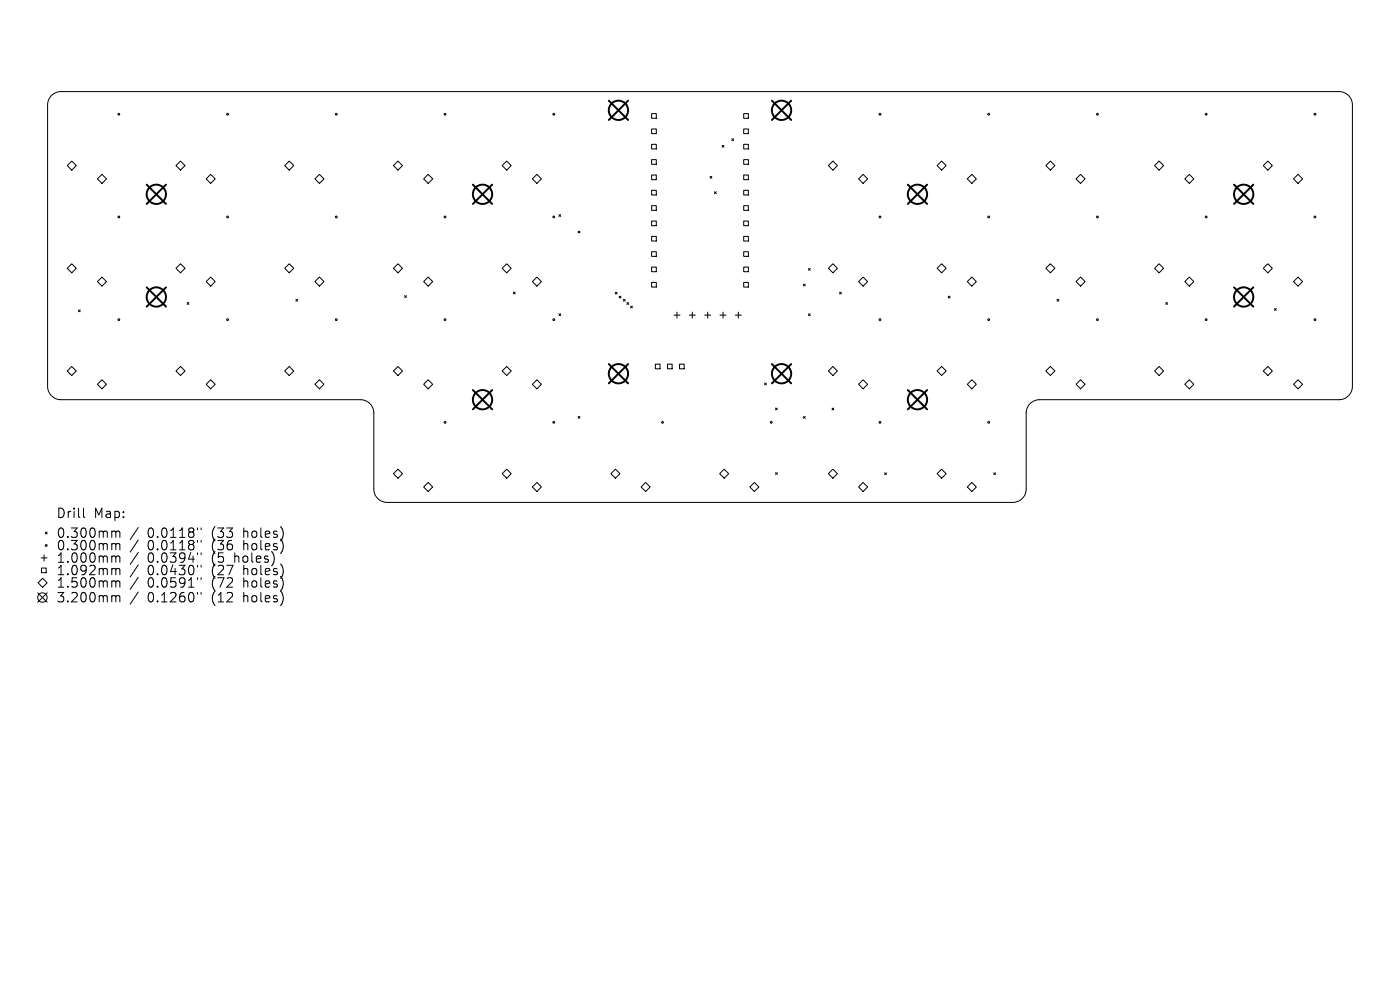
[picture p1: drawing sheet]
<svg xmlns="http://www.w3.org/2000/svg" width="297mm" height="210mm" viewBox="0 0 297 210" stroke-linecap="round" stroke-linejoin="round" font-family="sans-serif">
<defs><g id="words">
<g font-size="2.8">
<text x="12" y="110.1">Drill</text>
<text x="19.9" y="110.1">Map:</text>
<text x="12" y="114.3">0.300mm</text>
<text x="12" y="117">0.300mm</text>
<text x="12" y="119.6">1.000mm</text>
<text x="31.2" y="114.3">0.0118&quot;</text>
<text x="31.2" y="117">0.0118&quot;</text>
<text x="31.2" y="119.6">0.0394&quot;</text>
<text x="44.9" y="114.3">(33</text>
<text x="44.9" y="117">(36</text>
<text x="44.9" y="119.6">(5</text>
<text x="49.7" y="119.6">holes)</text>
<text x="51.6" y="114.3">holes)</text>
<text x="51.6" y="117">holes)</text>
<text x="12" y="122.2">1.092mm</text>
<text x="12" y="124.9">1.500mm</text>
<text x="31.2" y="122.2">0.0430&quot;</text>
<text x="31.2" y="124.9">0.0591&quot;</text>
<text x="44.9" y="122.2">(27</text>
<text x="44.9" y="124.9">(72</text>
<text x="51.6" y="122.2">holes)</text>
<text x="51.6" y="124.9">holes)</text>
<text x="12" y="128">3.200mm</text>
<text x="31.2" y="128">0.1260&quot;</text>
<text x="44.9" y="128">(12</text>
<text x="51.6" y="128">holes)</text>
</g>
</g></defs>
<g fill="none" stroke="#000" stroke-width=".21">
<path d="M11 20.2l1-.6 .9-.2h271.2a2.82 2.82 0 0 1 2.8 2.8v59.8a2.82 2.82 0 0 1-2.8 2.8h-63.6a2.82 2.82 0 0 0-2.8 2.8v16.2a2.82 2.82 0 0 1-2.8 2.8h-132.8a2.82 2.82 0 0 1-2.8-2.8v-16.2a2.82 2.82 0 0 0-2.8-2.8h-63.6a2.82 2.82 0 0 1-2.8-2.8v-59.8l.2-1.1zM14.3 35.1l.9-.9 1 .9-1 1zM20.7 37.9l.9-.9 1 .9-1 1zM37.3 35.1l1-.9 1 .9-1 1zM43.7 37.9l1-.9 1 .9-1 1zM60.4 35.1l1-.9 .9 .9-.9 1zM66.8 37.9l1-.9 .9 .9-.9 1zM83.5 35.1l.9-.9 1 .9-1 1zM89.9 37.9l.9-.9 1 .9-1 1zM106.5 35.1l1-.9 1 .9-1 1zM113.9 37l1 .9-1 1-1-1zM138.2 24.1h1v1h-1z"/>
<path d="M138.2 27.4h1v.9h-1zM138.2 30.6h1v1h-1zM138.2 33.9h1v1h-1zM138.2 37.1h1v1h-1zM150.6 37.4l.4 .4M151 37.4l-.4 .4M153.2 30.8l.4 .4M153.6 30.8l-.4 .4M155.2 29.4l.4 .4M155.6 29.4l-.4 .4M157.8 24.1h1v1h-1zM157.8 27.4h1v.9h-1z"/>
<path d="M157.8 30.6h1v1h-1zM157.8 33.9h1v1h-1zM157.8 37.1h1v1h-1zM175.7 35.1l1-.9 1 .9-1 1zM182.1 37.9l1-.9 1 .9-1 1zM198.8 35.1l1-.9 .9 .9-.9 1zM205.2 37.9l1-.9 .9 .9-.9 1zM221.9 35.1l.9-.9 1 .9-1 1zM229.2 37l1 .9-1 1-.9-1zM244.9 35.1l1-.9 1 .9-1 1zM251.3 37.9l1-.9 1 .9-1 1zM268 35.1l1-.9 .9 .9-.9 1z"/>
<path d="M275.4 37l.9 .9-.9 1-1-1zM14.3 56.9l.9-.9 1 .9-1 1zM20.7 59.7l.9-.9 1 .9-1 1zM37.3 56.9l1-.9 1 .9-1 1zM43.7 59.7l1-.9 1 .9-1 1zM60.4 56.9l1-.9 .9 .9-.9 1zM66.8 59.7l1-.9 .9 .9-.9 1zM83.5 56.9l.9-.9 1 .9-1 1zM89.9 59.7l.9-.9 1 .9-1 1zM106.5 56.9l1-.9 1 .9-1 1zM112.9 59.7l1-.9 1 .9-1 1zM118.6 45.5l.3 .4"/>
<path d="M118.9 45.5l-.3 .4M122.6 49l.4 .4M123 49l-.4 .4M138.2 40.4h1v1h-1zM138.2 43.6h1v1h-1zM138.2 46.9h1v1h-1zM138.2 50.1h1v1h-1zM138.2 53.4h1v1h-1zM138.2 56.7h1v.9h-1zM138.2 59.9h1v1h-1zM151.6 40.7l.3 .4M151.9 40.7l-.3 .4"/>
<path d="M157.8 40.4h1v1h-1zM157.8 43.6h1v1h-1zM157.8 46.9h1v1h-1zM157.8 50.1h1v1h-1zM157.8 53.4h1v1h-1zM157.8 56.7h1v.9h-1zM157.8 59.9h1v1h-1zM171.5 56.9l.4 .4M171.9 56.9l-.4 .4M175.7 56.9l1-.9 1 .9-1 1zM182.1 59.7l1-.9 1 .9-1 1zM199.8 56l.9 .9-.9 1-1-1z"/>
<path d="M205.2 59.7l1-.9 .9 .9-.9 1zM221.9 56.9l.9-.9 1 .9-1 1zM228.3 59.7l.9-.9 1 .9-1 1zM244.9 56.9l1-.9 1 .9-1 1zM251.3 59.7l1-.9 1 .9-1 1zM268 56.9l1-.9 .9 .9-.9 1zM275.4 58.8l.9 .9-.9 1-1-1zM15.2 77.7l1 1-1 1-.9-1zM16.6 65.7l.4 .4M17 65.7l-.4 .4M38.3 77.7l1 1-1 1-1-1zM39.7 64.2l.4 .4"/>
<path d="M40.1 64.2l-.4 .4M61.4 77.7l.9 1-.9 1-1-1zM62.8 63.5l.4 .4M63.2 63.5l-.4 .4M83.5 78.7l.9-1 1 1-1 1zM85.8 62.7l.4 .4M86.2 62.7l-.4 .4M106.5 78.7l1-1 1 1-1 1zM108.9 62l.4 .3M109.3 62l-.4 .3M118.6 66.6l.4 .3M119 66.6l-.4 .3"/>
<path d="M130.5 62l.4 .4M130.9 62l-.4 .4M131.4 62.8l.3 .4M131.7 62.8l-.3 .4M132.2 63.5l.4 .4M132.6 63.5l-.4 .4M133 64.2l.4 .4M133.4 64.2l-.4 .4M133.8 64.9l.4 .4M134.2 64.9l-.4 .4M139 77.2h1v1h-1zM141.6 77.2h1v1h-1z"/>
<path d="M143 66.8h1.3M143.6 66.2v1.3M144.2 77.2h1v1h-1zM146.2 66.8h1.3M146.9 66.2v1.3M149.5 66.8h1.3M150.1 66.2v1.3M152.7 66.8h1.3M153.4 66.2v1.3M156 66.8h1.3M156.6 66.2v1.3M170.4 60.3l.4 .4"/>
<path d="M170.8 60.3l-.4 .4M171.5 66.6l.4 .4M171.9 66.6l-.4 .4M176.7 77.7l1 1-1 1-1-1zM178.1 62l.4 .4M178.5 62l-.4 .4M199.8 77.7l.9 1-.9 1-1-1zM201.2 62.8l.4 .4M201.6 62.8l-.4 .4M221.9 78.7l.9-1 1 1-1 1zM224.2 63.5l.4 .4M224.6 63.5l-.4 .4"/>
<path d="M245.9 77.7l1 1-1 1-1-1zM247.3 64.2l.4 .4M247.7 64.2l-.4 .4M268 78.7l1-1 .9 1-.9 1zM270.4 65.5l.4 .3M270.8 65.5l-.4 .3M21.6 80.6l1 .9-1 1-.9-1zM44.7 80.6l1 .9-1 1-1-1zM67.8 80.6l.9 .9-.9 1-1-1zM89.9 81.5l.9-.9 1 .9-1 1zM113.9 80.6l1 .9-1 1-1-1zM122.6 88.3l.4 .4"/>
<path d="M123 88.3l-.4 .4M162.2 81.3l.4 .3M162.6 81.3l-.4 .3M164.5 86.6l.4 .3M164.9 86.6l-.4 .3M170.4 88.4l.4 .3M170.8 88.4l-.4 .3M176.5 86.6l.4 .4M176.9 86.6l-.4 .4M183.1 80.6l1 .9-1 1-1-1zM199.8 99.5l.9 1-.9 .9-1-.9zM205.2 81.5l1-.9 .9 .9-.9 1z"/>
<path d="M229.2 80.6l1 .9-1 1-.9-1zM252.3 80.6l1 .9-1 1-1-1zM275.4 80.6l.9 .9-.9 1-1-1zM8.7 118.4h1.3M9.4 117.7v1.3M9.6 112.9l.4 .4M10 112.9l-.4 .4M17.7 107.8v1.7l.3 .3M24.3 112.7l.3 .2M24.3 115.3l.3 .3M24.3 117.9l.3 .3M24.6 112.9v1.1"/>
<path d="M24.6 115.6v1M24.6 118.2v1.1M24.6 112.9l.3-.2 .4 .1 .1 1.2M24.6 115.6l.3-.3 .4 .1 .1 1.2M24.6 118.2l.3-.3 .4 .1 .1 1.3M29.3 111.9l-1.7 2.6M29.3 114.5l-1.7 2.6M29.3 117.2l-1.7 2.6M29.3 119.8l-1.7 2.6M41.9 112v.4M41.9 114.6v.4M41.9 117.3v.4"/>
<path d="M41.9 119.9v.4M42.7 112v.4M42.7 114.6v.4M42.7 117.3v.4M42.7 119.9v.4M58.2 118.3l-.1 .9M60 112.6v1.3M60 115.2v1.3M83.5 100.5l.9-1 1 1-1 .9zM89.9 103.3l.9-1 1 1-1 1zM106.5 100.5l1-1 1 1-1 .9zM112.9 103.3l1-1 1 1-1 1z"/>
<path d="M129.6 100.5l1-1 .9 1-.9 .9zM136 103.3l1-1 .9 1-.9 1zM152.7 100.5l.9-1 1 1-1 .9zM159.1 103.3l.9-1 1 1-1 1zM164.5 100.3l.4 .3M164.9 100.3l-.4 .3M175.7 100.5l1-1 1 1-1 .9zM182.1 103.3l1-1 1 1-1 1zM187.7 100.3l.4 .4M188.1 100.3l-.4 .4M205.2 103.3l1-1 .9 1-.9 1zM210.8 100.3l.4 .4"/>
<path d="M211.2 100.3l-.4 .4M8 125.8l2 2M8.8 120.5h1v1h-1zM9 122.7l1 .9-1 1-.9-1zM10 125.8l-2 2M24.3 120.6l.3 .3M24.3 123.2l.3 .3M24.3 126.3l.3 .3M24.6 120.9v1M24.6 123.5v1.1M24.6 126.6v1.1M24.6 120.9l.3-.3 .4 .1 .1 1.2"/>
<path d="M24.6 123.5l.3-.3 .4 .1 .1 1.3M24.6 126.6l.3-.3 .4 .1 .1 1.3M29.3 122.5l-1.7 2.5M29.3 125.6l-1.7 2.6M41.9 122.6v.3M41.9 125.7v.4M42.7 122.6v.3M42.7 125.7v.4M60 120.5v1.3M60 123.1v1.4M60 126.2v1.4"/>
<circle cx="25.2" cy="24.2" r=".19"/>
<circle cx="48.3" cy="24.2" r=".19"/>
<circle cx="71.3" cy="24.2" r=".19"/>
<circle cx="94.4" cy="24.2" r=".19"/>
<circle cx="117.5" cy="24.2" r=".19"/>
<circle cx="186.7" cy="24.2" r=".19"/>
<circle cx="209.8" cy="24.2" r=".19"/>
<circle cx="232.8" cy="24.2" r=".19"/>
<circle cx="255.9" cy="24.2" r=".19"/>
<circle cx="279" cy="24.2" r=".19"/>
<circle cx="25.2" cy="46" r=".19"/>
<circle cx="48.3" cy="46" r=".19"/>
<circle cx="71.3" cy="46" r=".19"/>
<circle cx="94.4" cy="46" r=".19"/>
<circle cx="117.5" cy="46" r=".19"/>
<circle cx="186.7" cy="46" r=".19"/>
<circle cx="209.8" cy="46" r=".19"/>
<circle cx="232.8" cy="46" r=".19"/>
<circle cx="255.9" cy="46" r=".19"/>
<circle cx="279" cy="46" r=".19"/>
<circle cx="25.2" cy="67.8" r=".19"/>
<circle cx="48.3" cy="67.8" r=".19"/>
<circle cx="71.3" cy="67.8" r=".19"/>
<circle cx="94.4" cy="67.8" r=".19"/>
<circle cx="117.5" cy="67.8" r=".19"/>
<circle cx="186.7" cy="67.8" r=".19"/>
<circle cx="209.8" cy="67.8" r=".19"/>
<circle cx="232.8" cy="67.8" r=".19"/>
<circle cx="255.9" cy="67.8" r=".19"/>
<circle cx="279" cy="67.8" r=".19"/>
<circle cx="94.4" cy="89.6" r=".19"/>
<circle cx="117.5" cy="89.6" r=".19"/>
<circle cx="140.5" cy="89.6" r=".19"/>
<circle cx="163.6" cy="89.6" r=".19"/>
<circle cx="186.7" cy="89.6" r=".19"/>
<circle cx="209.8" cy="89.6" r=".19"/>
<circle cx="9.8" cy="115.7" r=".19"/>
<circle cx="9" cy="126.8" r="1"/>
</g>
<g fill="none" stroke="#000" stroke-width=".41">
<path d="M31.1 39.2l4.1 4.1M35.2 39.2l-4.1 4.1M100.3 39.2l4.1 4.1M104.4 39.2l-4.1 4.1M129.2 21.4l4.1 4.1M133.3 21.4l-4.1 4.1M163.8 21.4l4.1 4.1M167.9 21.4l-4.1 4.1M192.6 39.2l4.1 4.1M196.7 39.2l-4.1 4.1M261.8 39.2l4.1 4.1M265.9 39.2l-4.1 4.1"/>
<path d="M31.1 61l4.1 4.1M35.2 61l-4.1 4.1M129.2 77.2l4.1 4.1M133.3 77.2l-4.1 4.1M163.8 77.2l4.1 4.1M167.9 77.2l-4.1 4.1M261.8 61l4.1 4.1M265.9 61l-4.1 4.1M100.3 82.7l4.1 4.1M104.4 82.7l-4.1 4.1M192.6 82.7l4.1 4.1M196.7 82.7l-4.1 4.1"/>
<circle cx="131.2" cy="23.4" r="2.05"/>
<circle cx="165.8" cy="23.4" r="2.05"/>
<circle cx="33.2" cy="41.2" r="2.05"/>
<circle cx="102.4" cy="41.2" r="2.05"/>
<circle cx="194.6" cy="41.2" r="2.05"/>
<circle cx="263.8" cy="41.2" r="2.05"/>
<circle cx="33.2" cy="63" r="2.05"/>
<circle cx="131.2" cy="79.3" r="2.05"/>
<circle cx="165.8" cy="79.3" r="2.05"/>
<circle cx="263.8" cy="63" r="2.05"/>
<circle cx="102.4" cy="84.8" r="2.05"/>
<circle cx="194.6" cy="84.8" r="2.05"/>
</g>
<use href="#words"/>
</svg>
